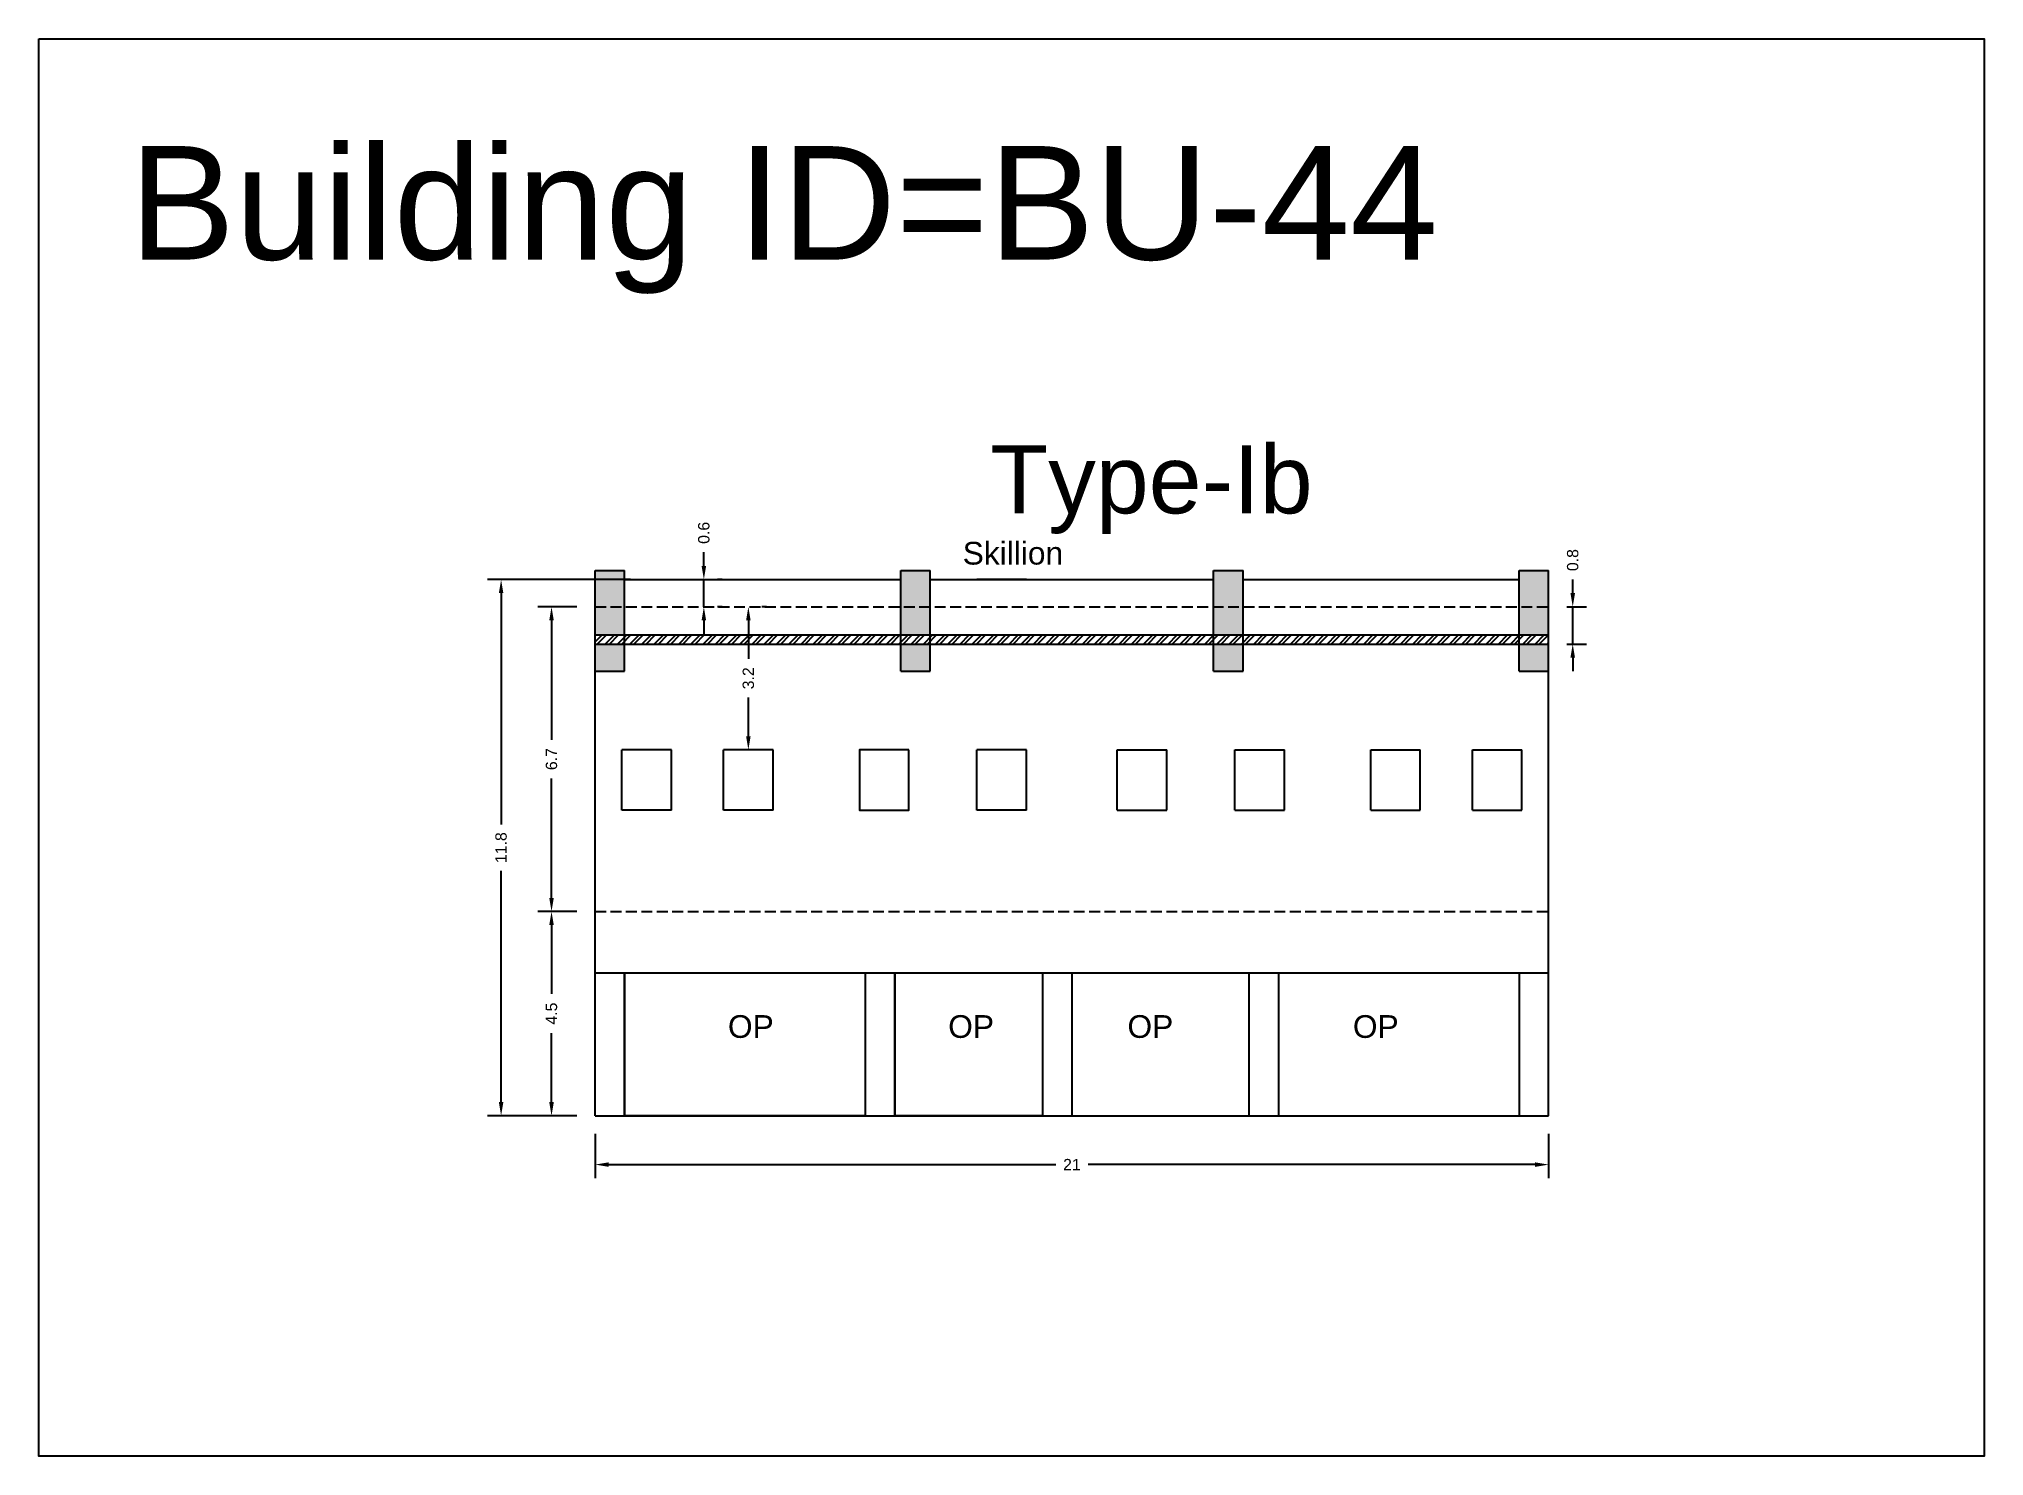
# Model space of a CAD drawing. Header units: metres. Extents: x 3416649 to 3417093, y -6712874 to -6712690.
# Drawn here: x 3416776.75 to 3416819.59, y -6712874.47 to -6712843.26 of the extents above; entities that cross this region are included whole.
import ezdxf

# ---------------------------------------------------------------- set-up
doc = ezdxf.new("R2010")
doc.units = ezdxf.units.M
doc.linetypes.add('ACAD_ISO02W100', pattern=[15, 12, -3])
doc.layers.add('Dotted', color=7, linetype='ACAD_ISO02W100', plot=False)
doc.styles.get("Standard").update_dxf_attribs({"font": 'arial.ttf'})
doc.dimstyles.new('ISO-25', dxfattribs={"dimtxt": 0.25, "dimasz": 0.3, "dimexe": 0.3, "dimexo": 0.4, "dimgap": 0.2, "dimtad": 0, "dimdec": 1, "dimdsep": 46, "dimtxsty": 'Standard', "dimcen": 2.5, "dimadec": 0, "dimazin": 0, "dimtfac": 1, "dimtdec": 1, "dimtmove": 0, "dimatfit": 3, "dimfxl": 1, "dimarcsym": 0})

# ---------------------------------------------------------------- blocks, each defined once
blk = doc.blocks.new('*D373')
at = {"color": 0, "lineweight": -2, "transparency": 16777216}
for p, q in [((3416788.603, -6712862.478), (3416787.743, -6712862.478)), ((3416788.043, -6712862.778), (3416788.043, -6712864.294)), ((3416788.043, -6712866.678), (3416788.043, -6712865.161)), ((3416788.603, -6712866.978), (3416787.743, -6712866.978))]:
    blk.add_line(p, q, dxfattribs=at)
at = {"color": 0, "transparency": 16777216}
for points in [[(3416787.993, -6712862.778), (3416788.093, -6712862.778), (3416788.043, -6712862.478)], [(3416787.993, -6712866.678), (3416788.093, -6712866.678), (3416788.043, -6712866.978)]]:
    blk.add_solid(points, dxfattribs=at)
at = {"layer": 'Defpoints', "color": 0, "transparency": 16777216}
for p in [(3416788.043, -6712862.478), (3416789.003, -6712862.478), (3416789.003, -6712866.978)]:
    blk.add_point(p, dxfattribs=at)
at = {"color": 0, "transparency": 16777216, "insert": (3416788.043, -6712864.728), "char_height": 0.25, "attachment_point": 5, "rotation": 90}
blk.add_mtext('4.5', dxfattribs=at)
blk = doc.blocks.new('*D374')
at = {"color": 0, "lineweight": -2, "transparency": 16777216}
for p, q in [((3416788.603, -6712855.768), (3416787.743, -6712855.768)), ((3416788.043, -6712856.068), (3416788.043, -6712858.695)), ((3416788.043, -6712862.178), (3416788.043, -6712859.551)), ((3416788.603, -6712862.478), (3416787.743, -6712862.478))]:
    blk.add_line(p, q, dxfattribs=at)
at = {"color": 0, "transparency": 16777216}
for points in [[(3416787.993, -6712856.068), (3416788.093, -6712856.068), (3416788.043, -6712855.768)], [(3416787.993, -6712862.178), (3416788.093, -6712862.178), (3416788.043, -6712862.478)]]:
    blk.add_solid(points, dxfattribs=at)
at = {"layer": 'Defpoints', "color": 0, "transparency": 16777216}
for p in [(3416788.043, -6712855.768), (3416789.003, -6712855.768), (3416789.003, -6712862.478)]:
    blk.add_point(p, dxfattribs=at)
at = {"color": 0, "transparency": 16777216, "insert": (3416788.043, -6712859.123), "char_height": 0.25, "attachment_point": 5, "rotation": 90}
blk.add_mtext('6.7', dxfattribs=at)
blk = doc.blocks.new('*D375')
at = {"color": 0, "lineweight": -2, "transparency": 16777216}
for p, q in [((3416791.398, -6712854.868), (3416791.398, -6712854.568)), ((3416791.398, -6712855.768), (3416791.398, -6712855.168)), ((3416791.798, -6712855.168), (3416791.698, -6712855.168)), ((3416791.798, -6712855.768), (3416791.698, -6712855.768)), ((3416791.398, -6712856.068), (3416791.398, -6712856.368))]:
    blk.add_line(p, q, dxfattribs=at)
at = {"color": 0, "transparency": 16777216}
for points in [[(3416791.348, -6712854.868), (3416791.448, -6712854.868), (3416791.398, -6712855.168)], [(3416791.348, -6712856.068), (3416791.448, -6712856.068), (3416791.398, -6712855.768)]]:
    blk.add_solid(points, dxfattribs=at)
at = {"layer": 'Defpoints', "color": 0, "transparency": 16777216}
for p in [(3416791.398, -6712855.168), (3416791.398, -6712855.168), (3416791.398, -6712855.768)]:
    blk.add_point(p, dxfattribs=at)
at = {"color": 0, "transparency": 16777216, "insert": (3416791.398, -6712854.14), "char_height": 0.25, "attachment_point": 5, "rotation": 90}
blk.add_mtext('0.6', dxfattribs=at)
blk = doc.blocks.new('*D376')
at = {"color": 0, "lineweight": -2, "transparency": 16777216}
for p, q in [((3416792.778, -6712855.768), (3416792.678, -6712855.768)), ((3416792.378, -6712856.068), (3416792.378, -6712856.917)), ((3416792.378, -6712858.618), (3416792.378, -6712857.769)), ((3416792.778, -6712858.918), (3416792.678, -6712858.918))]:
    blk.add_line(p, q, dxfattribs=at)
at = {"color": 0, "transparency": 16777216}
for points in [[(3416792.328, -6712856.068), (3416792.428, -6712856.068), (3416792.378, -6712855.768)], [(3416792.328, -6712858.618), (3416792.428, -6712858.618), (3416792.378, -6712858.918)]]:
    blk.add_solid(points, dxfattribs=at)
at = {"layer": 'Defpoints', "color": 0, "transparency": 16777216}
for p in [(3416792.378, -6712855.768), (3416792.378, -6712855.768), (3416792.378, -6712858.918)]:
    blk.add_point(p, dxfattribs=at)
at = {"color": 0, "transparency": 16777216, "insert": (3416792.378, -6712857.343), "char_height": 0.25, "attachment_point": 5, "rotation": 90}
blk.add_mtext('3.2', dxfattribs=at)
blk = doc.blocks.new('*D377')
at = {"color": 0, "lineweight": -2, "transparency": 16777216}
for p, q in [((3416810.533, -6712855.468), (3416810.533, -6712855.168)), ((3416810.403, -6712855.768), (3416810.833, -6712855.768)), ((3416810.533, -6712856.588), (3416810.533, -6712855.768)), ((3416810.403, -6712856.588), (3416810.833, -6712856.588)), ((3416810.533, -6712856.888), (3416810.533, -6712857.188))]:
    blk.add_line(p, q, dxfattribs=at)
at = {"color": 0, "transparency": 16777216}
for points in [[(3416810.483, -6712855.468), (3416810.583, -6712855.468), (3416810.533, -6712855.768)], [(3416810.483, -6712856.888), (3416810.583, -6712856.888), (3416810.533, -6712856.588)]]:
    blk.add_solid(points, dxfattribs=at)
at = {"layer": 'Defpoints', "color": 0, "transparency": 16777216}
for p in [(3416810.003, -6712855.768), (3416810.533, -6712855.768), (3416810.003, -6712856.588)]:
    blk.add_point(p, dxfattribs=at)
at = {"color": 0, "transparency": 16777216, "insert": (3416810.533, -6712854.74), "char_height": 0.25, "attachment_point": 5, "rotation": 90}
blk.add_mtext('0.8', dxfattribs=at)
blk = doc.blocks.new('*D378')
at = {"color": 0, "lineweight": -2, "transparency": 16777216}
for p, q in [((3416789.003, -6712867.378), (3416789.003, -6712868.353)), ((3416810.003, -6712867.378), (3416810.003, -6712868.353)), ((3416789.303, -6712868.053), (3416799.146, -6712868.053)), ((3416809.703, -6712868.053), (3416799.86, -6712868.053))]:
    blk.add_line(p, q, dxfattribs=at)
at = {"color": 0, "transparency": 16777216}
for points in [[(3416789.303, -6712868.003), (3416789.303, -6712868.103), (3416789.003, -6712868.053)], [(3416809.703, -6712868.003), (3416809.703, -6712868.103), (3416810.003, -6712868.053)]]:
    blk.add_solid(points, dxfattribs=at)
at = {"layer": 'Defpoints', "color": 0, "transparency": 16777216}
for p in [(3416789.003, -6712866.978), (3416810.003, -6712866.978), (3416810.003, -6712868.053)]:
    blk.add_point(p, dxfattribs=at)
at = {"color": 0, "transparency": 16777216, "insert": (3416799.503, -6712868.053), "char_height": 0.25, "attachment_point": 5}
blk.add_mtext('21', dxfattribs=at)
blk = doc.blocks.new('*D379')
at = {"color": 0, "lineweight": -2, "transparency": 16777216}
for p, q in [((3416789.782, -6712855.168), (3416786.633, -6712855.168)), ((3416786.933, -6712855.468), (3416786.933, -6712860.56)), ((3416786.933, -6712866.678), (3416786.933, -6712861.586)), ((3416788.603, -6712866.978), (3416786.633, -6712866.978))]:
    blk.add_line(p, q, dxfattribs=at)
at = {"color": 0, "transparency": 16777216}
for points in [[(3416786.883, -6712855.468), (3416786.983, -6712855.468), (3416786.933, -6712855.168)], [(3416786.883, -6712866.678), (3416786.983, -6712866.678), (3416786.933, -6712866.978)]]:
    blk.add_solid(points, dxfattribs=at)
at = {"layer": 'Defpoints', "color": 0, "transparency": 16777216}
for p in [(3416786.933, -6712855.168), (3416790.182, -6712855.168), (3416789.003, -6712866.978)]:
    blk.add_point(p, dxfattribs=at)
at = {"color": 0, "transparency": 16777216, "insert": (3416786.933, -6712861.073), "char_height": 0.25, "attachment_point": 5, "rotation": 90}
blk.add_mtext('11.8', dxfattribs=at)

msp = doc.modelspace()

# ---------------------------------------------------------------- hatches: boundary and pattern name
h = msp.add_hatch(color=256)
h.dxf.hatch_style = 1
h.paths.add_polyline_path([(3416789.653, -6712854.968), (3416789.003, -6712854.968), (3416789.003, -6712855.768), (3416789.653, -6712855.768)])
h.paths.add_polyline_path([(3416789.653, -6712855.768), (3416789.003, -6712855.768), (3416789.003, -6712856.388), (3416789.653, -6712856.388)])
h.paths.add_polyline_path([(3416796.383, -6712854.968), (3416795.733, -6712854.968), (3416795.733, -6712855.768), (3416796.383, -6712855.768)])
h.paths.add_polyline_path([(3416796.383, -6712855.768), (3416795.733, -6712855.768), (3416795.733, -6712856.388), (3416796.383, -6712856.388)])
h.paths.add_polyline_path([(3416803.273, -6712854.968), (3416802.623, -6712854.968), (3416802.623, -6712855.768), (3416803.273, -6712855.768)])
h.paths.add_polyline_path([(3416803.273, -6712855.768), (3416802.623, -6712855.768), (3416802.623, -6712856.388), (3416803.273, -6712856.388)])
h.paths.add_polyline_path([(3416810.003, -6712854.968), (3416809.353, -6712854.968), (3416809.353, -6712855.768), (3416810.003, -6712855.768)])
h.paths.add_polyline_path([(3416810.003, -6712855.768), (3416809.353, -6712855.768), (3416809.353, -6712856.388), (3416810.003, -6712856.388)])
h = msp.add_hatch()
h.set_pattern_fill('ANSI32', color=256, scale=0.02)
h.set_pattern_definition([(45, (-18.44583, 1.33), (-0.134703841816, 0.134703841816), []), (45, (-18.35603, 1.33), (-0.134703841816, 0.134703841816), [])])
h.paths.add_polyline_path([(3416789.003, -6712856.388), (3416789.003, -6712856.588), (3416810.003, -6712856.588), (3416810.003, -6712856.388)])
h = msp.add_hatch(color=256)
h.dxf.hatch_style = 1
h.paths.add_polyline_path([(3416789.003, -6712856.588), (3416789.653, -6712856.588), (3416789.653, -6712857.188), (3416789.003, -6712857.188)])
h.paths.add_polyline_path([(3416795.733, -6712856.588), (3416796.383, -6712856.588), (3416796.383, -6712857.188), (3416795.733, -6712857.188)])
h = msp.add_hatch(color=256)
h.dxf.hatch_style = 1
h.paths.add_polyline_path([(3416810.003, -6712856.588), (3416809.353, -6712856.588), (3416809.353, -6712857.188), (3416810.003, -6712857.188)])
h.paths.add_polyline_path([(3416802.623, -6712856.588), (3416802.623, -6712857.188), (3416803.273, -6712857.188), (3416803.273, -6712856.588)])

# ---------------------------------------------------------------- linework, layer by layer
for points in [[(3416776.754, -6712843.261), (3416819.592, -6712843.261), (3416819.592, -6712874.473), (3416776.754, -6712874.473)], [(3416795.913, -6712858.918), (3416794.823, -6712858.918), (3416794.823, -6712860.248), (3416795.913, -6712860.248)], [(3416789.653, -6712863.828), (3416794.953, -6712863.828), (3416794.953, -6712866.978), (3416789.653, -6712866.978)], [(3416795.603, -6712863.828), (3416798.853, -6712863.828), (3416798.853, -6712866.978), (3416795.603, -6712866.978)]]:
    msp.add_lwpolyline(points, close=True)
for points in [[(3416789.003, -6712866.978), (3416789.003, -6712854.968)], [(3416789.003, -6712854.968), (3416789.653, -6712854.968)], [(3416789.653, -6712857.188), (3416789.653, -6712854.968)], [(3416795.733, -6712857.188), (3416795.733, -6712854.968)], [(3416795.733, -6712854.968), (3416796.383, -6712854.968)], [(3416796.383, -6712857.188), (3416796.383, -6712854.968)], [(3416802.623, -6712857.188), (3416802.623, -6712854.968)], [(3416802.623, -6712854.968), (3416803.273, -6712854.968)], [(3416803.273, -6712857.188), (3416803.273, -6712854.968)], [(3416809.353, -6712857.188), (3416809.353, -6712854.968)], [(3416809.353, -6712854.968), (3416810.003, -6712854.968)], [(3416810.003, -6712866.978), (3416810.003, -6712854.968)], [(3416789.653, -6712855.168), (3416795.733, -6712855.168)], [(3416796.383, -6712855.168), (3416802.623, -6712855.168)], [(3416798.503, -6712855.168), (3416797.413, -6712855.168)], [(3416803.273, -6712855.168), (3416809.353, -6712855.168)], [(3416789.003, -6712856.388), (3416810.003, -6712856.388)], [(3416789.003, -6712856.588), (3416810.003, -6712856.588)], [(3416789.003, -6712857.188), (3416789.653, -6712857.188)], [(3416795.733, -6712857.188), (3416796.383, -6712857.188)], [(3416802.623, -6712857.188), (3416803.273, -6712857.188)], [(3416809.353, -6712857.188), (3416810.003, -6712857.188)], [(3416789.593, -6712860.248), (3416789.593, -6712858.918)], [(3416790.683, -6712858.918), (3416789.593, -6712858.918)], [(3416790.683, -6712860.248), (3416790.683, -6712858.918)], [(3416791.833, -6712860.248), (3416791.833, -6712858.918)], [(3416792.923, -6712858.918), (3416791.833, -6712858.918)], [(3416792.923, -6712860.248), (3416792.923, -6712858.918)], [(3416797.413, -6712860.248), (3416797.413, -6712858.918)], [(3416798.503, -6712858.918), (3416797.413, -6712858.918)], [(3416798.503, -6712860.248), (3416798.503, -6712858.918)], [(3416800.503, -6712860.248), (3416800.503, -6712858.918)], [(3416800.503, -6712858.918), (3416801.593, -6712858.918)], [(3416801.593, -6712860.248), (3416801.593, -6712858.918)], [(3416803.093, -6712860.248), (3416803.093, -6712858.918)], [(3416803.093, -6712858.918), (3416804.183, -6712858.918)], [(3416804.183, -6712860.248), (3416804.183, -6712858.918)], [(3416806.083, -6712860.248), (3416806.083, -6712858.918)], [(3416806.083, -6712858.918), (3416807.173, -6712858.918)], [(3416807.173, -6712860.248), (3416807.173, -6712858.918)], [(3416808.323, -6712860.248), (3416808.323, -6712858.918)], [(3416808.323, -6712858.918), (3416809.413, -6712858.918)], [(3416809.413, -6712860.248), (3416809.413, -6712858.918)], [(3416790.683, -6712860.248), (3416789.593, -6712860.248)], [(3416792.923, -6712860.248), (3416791.833, -6712860.248)], [(3416798.503, -6712860.248), (3416797.413, -6712860.248)], [(3416800.503, -6712860.248), (3416801.593, -6712860.248)], [(3416803.093, -6712860.248), (3416804.183, -6712860.248)], [(3416806.083, -6712860.248), (3416807.173, -6712860.248)], [(3416808.323, -6712860.248), (3416809.413, -6712860.248)], [(3416789.003, -6712863.828), (3416810.003, -6712863.828)], [(3416789.653, -6712863.828), (3416789.653, -6712866.978)], [(3416794.953, -6712863.828), (3416794.953, -6712866.978)], [(3416795.603, -6712863.828), (3416795.603, -6712866.978)], [(3416798.853, -6712863.828), (3416798.853, -6712866.978)], [(3416799.503, -6712863.828), (3416799.503, -6712866.978)], [(3416803.403, -6712863.828), (3416803.403, -6712866.978)], [(3416804.053, -6712863.828), (3416804.053, -6712866.978)], [(3416809.353, -6712863.828), (3416809.353, -6712866.978)], [(3416789.003, -6712866.978), (3416810.003, -6712866.978)]]:
    msp.add_lwpolyline(points)
at = {"layer": 'Dotted', "ltscale": 0.02}
for points in [[(3416789.003, -6712855.768), (3416810.003, -6712855.768)], [(3416789.003, -6712862.478), (3416810.003, -6712862.478)]]:
    msp.add_lwpolyline(points, dxfattribs=at)

# ---------------------------------------------------------------- texts
at = {"attachment_point": 1}
for s, width, heights, insert, char_height in [('Building ID=BU-44', 67.86454, [0.517], (3416778.743, -6712845.622), 2.5), ('Type-Ib', 9.99112, [0.517], (3416797.702, -6712852.211), 1.5), ('Skillion', 1.17554, [0], (3416797.098, -6712854.338), 0.5), ('OP', 1.17554, [0], (3416791.928, -6712864.762), 0.5), ('OP', 1.17554, [0], (3416796.779, -6712864.762), 0.5), ('OP', 1.17554, [0], (3416800.727, -6712864.762), 0.5), ('OP', 1.17554, [0], (3416805.691, -6712864.762), 0.5)]:
    msp.add_mtext_dynamic_manual_height_columns(s, width=width, gutter_width=12.5, heights=heights, dxfattribs=dict(at, insert=insert, char_height=char_height))

# ---------------------------------------------------------------- dimensions: what is measured, and where the dimension line sits
for base, p1, p2, picture, middle in [((3416791.398, -6712855.168), (3416791.398, -6712855.768), (3416791.398, -6712855.168), '*D375', (3416791.398, -6712854.14)), ((3416810.533, -6712855.768), (3416810.003, -6712856.588), (3416810.003, -6712855.768), '*D377', (3416810.533, -6712854.74)), ((3416786.933, -6712855.168), (3416789.003, -6712866.978), (3416790.182, -6712855.168), '*D379', (3416786.933, -6712861.073)), ((3416788.043, -6712855.768), (3416789.003, -6712862.478), (3416789.003, -6712855.768), '*D374', (3416788.043, -6712859.123)), ((3416792.377568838, -6712855.767768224), (3416792.377568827, -6712858.91776822), (3416792.377568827, -6712855.76776822), '*D376', (3416792.377568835, -6712857.342768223)), ((3416788.043, -6712862.478), (3416789.003, -6712866.978), (3416789.003, -6712862.478), '*D373', (3416788.043, -6712864.728))]:
    dim = msp.add_linear_dim(base=base, p1=p1, p2=p2, angle=90, dimstyle='ISO-25')
    dim.commit()
    dim.dimension.update_dxf_attribs({"geometry": picture, "text_midpoint": middle})
dim = msp.add_linear_dim(base=(3416810.003, -6712868.053), p1=(3416789.003, -6712866.978), p2=(3416810.003, -6712866.978), dimstyle='ISO-25')
dim.commit()
dim.dimension.update_dxf_attribs({"geometry": '*D378', "text_midpoint": (3416799.503, -6712868.053)})

doc.saveas('drawing.dxf')
